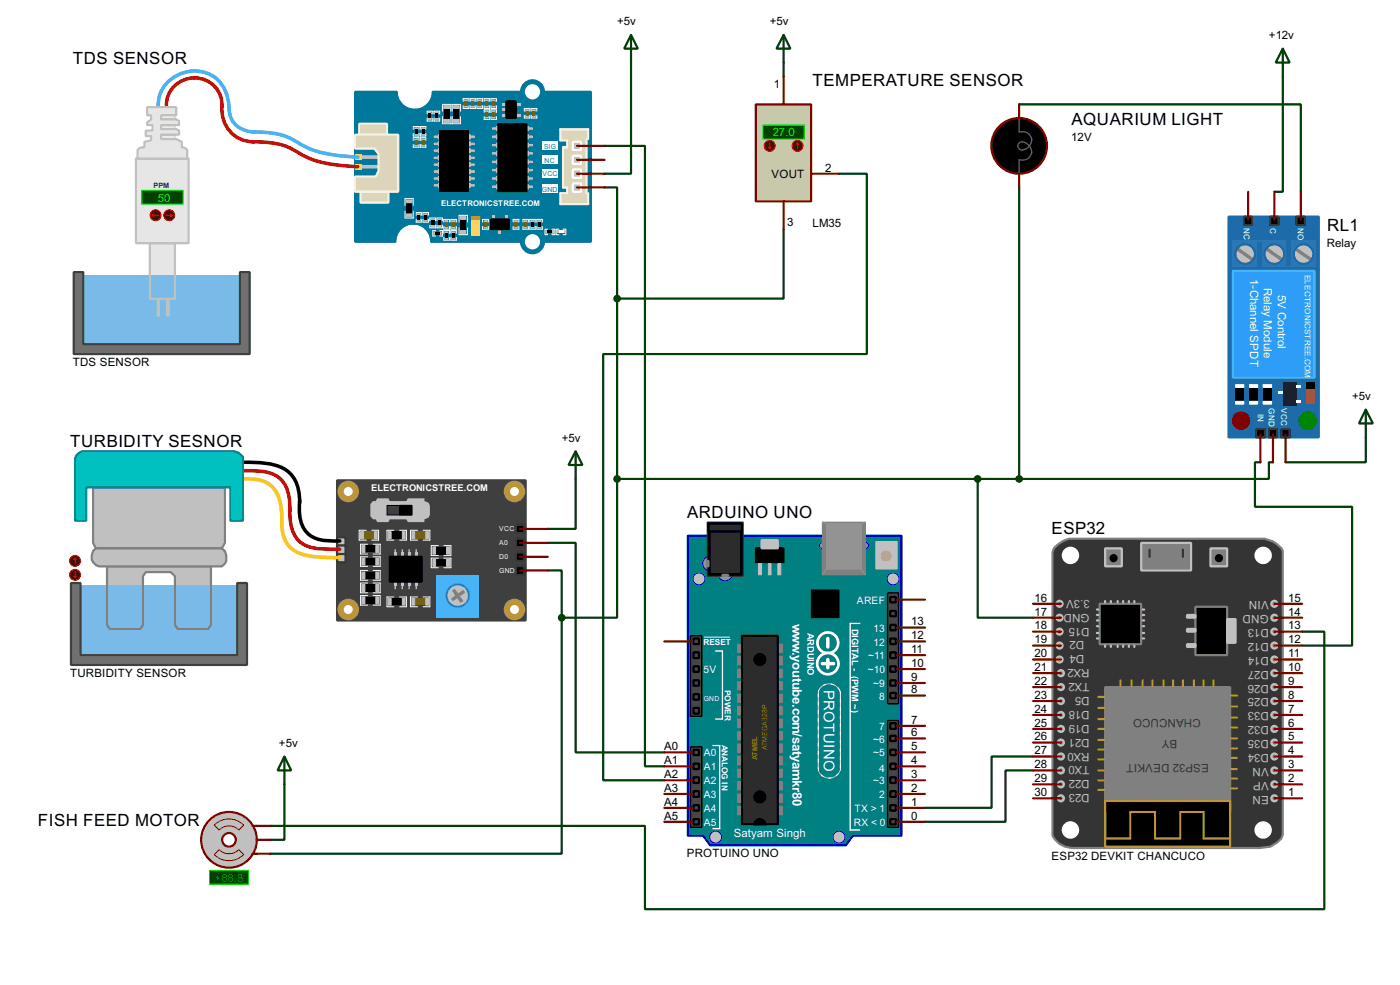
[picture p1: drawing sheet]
<svg xmlns="http://www.w3.org/2000/svg" width="256mm" height="180mm" viewBox="0 0 256 180" stroke-linecap="round" stroke-linejoin="round" font-family="sans-serif">
<defs><g id="words">
<g font-size="3.5">
<text x="13.4" y="11.8">TDS SENSOR</text>
<text x="148.9" y="15.7">TEMPERATURE SENSOR</text>
<text x="196.3" y="22.9">AQUARIUM LIGHT</text>
<text x="243.1" y="42.3">RL1</text>
<text x="12.9" y="81.8">TURBIDITY SESNOR</text>
<text x="125.9" y="94.9">ARDUINO UNO</text>
<text x="192.7" y="97.8">ESP32</text>
<text x="7" y="151.2">FISH FEED MOTOR</text>
</g>
<text font-size="3.1" fill="#fff" x="150.9" y="126.2" transform="rotate(90 150.9 126.2)">PROTUINO</text>
<g font-size="2.7" fill="#fff">
<text x="145.2" y="114.2" transform="rotate(90 145.2 114.2)">w</text>
<text x="145.2" y="119.3" transform="rotate(90 145.2 119.3)">.youtube.com/satyamkr80</text>
</g>
<g font-size="2.4">
<text x="113.1" y="4.6">+5v</text>
<text x="141" y="4.6">+5v</text>
<text x="232.5" y="7.2">+12v</text>
<text x="141.8" y="16.2">1</text>
<text x="196.3" y="25.8">12V</text>
<text x="141.3" y="32.6">VOUT</text>
<text x="151.2" y="31.4">2</text>
<text x="144.2" y="41.4">3</text>
<text x="148.8" y="41.6">LM35</text>
<text x="243.1" y="45.2">Relay</text>
<text x="13.3" y="67">TDS SENSOR</text>
<text x="247.7" y="73.2">+5v</text>
<text x="102.9" y="80.8">+5v</text>
<text x="189.5" y="112.7">17</text>
<text x="189.5" y="110.1">16</text>
<text x="236" y="112.7">14</text>
<text x="236" y="110.1">15</text>
<text x="166.9" y="119.5">11</text>
<text x="166.9" y="117">12</text>
<text x="166.9" y="114.5">13</text>
<text x="189.5" y="117.8">19</text>
<text x="189.5" y="115.2">18</text>
<text x="236" y="117.8">12</text>
<text x="236" y="115.2">13</text>
<text x="12.8" y="123.9">TURBIDITY SENSOR</text>
<text x="166.9" y="124.6">9</text>
<text x="166.9" y="122.1">10</text>
<text x="189.5" y="125.4">22</text>
<text x="189.5" y="122.8">21</text>
<text x="189.5" y="120.3">20</text>
<text x="236" y="125.4">9</text>
<text x="236" y="122.8">10</text>
<text x="236" y="120.3">11</text>
<text x="166.9" y="126.9">8</text>
<text x="189.5" y="130.5">24</text>
<text x="189.5" y="127.9">23</text>
<text x="236" y="130.5">7</text>
<text x="236" y="127.9">8</text>
<text x="51.1" y="136.7">+5v</text>
<text x="121.7" y="137.3">A0</text>
<text x="166.9" y="137.3">5</text>
<text x="166.9" y="134.8">6</text>
<text x="166.9" y="132.5">7</text>
<text x="189.5" y="135.5">26</text>
<text x="189.5" y="133">25</text>
<text x="236" y="135.5">5</text>
<text x="236" y="133">6</text>
<text x="121.7" y="142.4">A2</text>
<text x="121.7" y="139.9">A1</text>
<text x="166.9" y="142.4">3</text>
<text x="166.9" y="139.9">4</text>
<text x="189.5" y="143.2">29</text>
<text x="189.5" y="140.6">28</text>
<text x="189.5" y="138.1">27</text>
<text x="236" y="143.2">2</text>
<text x="236" y="140.6">3</text>
<text x="236" y="138.1">4</text>
<text x="121.7" y="147.5">A4</text>
<text x="121.7" y="144.9">A3</text>
<text x="166.9" y="147.5">1</text>
<text x="166.9" y="144.9">2</text>
<text x="189.5" y="145.7">30</text>
<text x="236" y="145.7">1</text>
<text x="121.7" y="150">A5</text>
<text x="166.9" y="150">0</text>
<text x="125.8" y="156.9">PROTUINO UNO</text>
<text x="192.6" y="157.5">ESP32 DEVKIT CHANCUCO</text>
</g>
<g font-size="2.4" fill="#0f0">
<text x="141.6" y="25">27.0</text>
<text x="28.9" y="36.9">50</text>
</g>
<g font-size="2.4" fill="#fff">
<text x="229.1" y="51.1" transform="rotate(90 229.1 51.1)">1-Channel SPDT</text>
<text x="231.6" y="52.6" transform="rotate(90 231.6 52.6)">Relay Module</text>
<text x="234.1" y="53.9" transform="rotate(90 234.1 53.9)">5V Control</text>
<text x="134.4" y="153.2">Satyam Singh</text>
</g>
<g font-size="2.4" fill="#c0c0c0">
<text x="199.6" y="112.4" transform="rotate(-180 199.6 112.4)">GND</text>
<text x="199.7" y="109.8" transform="rotate(-180 199.7 109.8)">3.3V</text>
<text x="232.4" y="112.6" transform="rotate(-180 232.4 112.6)">GND</text>
<text x="232.4" y="110.1" transform="rotate(-180 232.4 110.1)">VIN</text>
<text x="198.6" y="120" transform="rotate(-180 198.6 120)">D4</text>
<text x="198.6" y="117.4" transform="rotate(-180 198.6 117.4)">D2</text>
<text x="199.6" y="114.9" transform="rotate(-180 199.6 114.9)">D15</text>
<text x="232.4" y="117.7" transform="rotate(-180 232.4 117.7)">D12</text>
<text x="232.4" y="115.1" transform="rotate(-180 232.4 115.1)">D13</text>
<text x="199.6" y="125.1" transform="rotate(-180 199.6 125.1)">TX2</text>
<text x="199.6" y="122.5" transform="rotate(-180 199.6 122.5)">RX2</text>
<text x="232.4" y="125.3" transform="rotate(-180 232.4 125.3)">D26</text>
<text x="232.4" y="122.8" transform="rotate(-180 232.4 122.8)">D27</text>
<text x="232.4" y="120.2" transform="rotate(-180 232.4 120.2)">D14</text>
<text x="199.6" y="130.1" transform="rotate(-180 199.6 130.1)">D18</text>
<text x="199.6" y="127.6" transform="rotate(-180 199.6 127.6)">D5</text>
<text x="232.4" y="130.4" transform="rotate(-180 232.4 130.4)">D33</text>
<text x="232.4" y="127.8" transform="rotate(-180 232.4 127.8)">D25</text>
<text x="199.6" y="137.8" transform="rotate(-180 199.6 137.8)">RX0</text>
<text x="199.6" y="135.2" transform="rotate(-180 199.6 135.2)">D21</text>
<text x="199.6" y="132.7" transform="rotate(-180 199.6 132.7)">D19</text>
<text x="232.4" y="135.5" transform="rotate(-180 232.4 135.5)">D35</text>
<text x="232.4" y="132.9" transform="rotate(-180 232.4 132.9)">D32</text>
<text x="199.6" y="142.8" transform="rotate(-180 199.6 142.8)">D22</text>
<text x="199.6" y="140.3" transform="rotate(-180 199.6 140.3)">TX0</text>
<text x="232.4" y="143.1" transform="rotate(-180 232.4 143.1)">VP</text>
<text x="232.4" y="140.5" transform="rotate(-180 232.4 140.5)">VN</text>
<text x="232.4" y="138" transform="rotate(-180 232.4 138)">D34</text>
<text x="199.6" y="145.4" transform="rotate(-180 199.6 145.4)">D23</text>
<text x="232.4" y="145.6" transform="rotate(-180 232.4 145.6)">EN</text>
</g>
<g font-size="2.4" fill="#343434">
<text x="220" y="131.7" transform="rotate(-180 220 131.7)">CHANCUCO</text>
<text x="215.7" y="135.5" transform="rotate(-180 215.7 135.5)">BY</text>
<text x="221.5" y="139.8" transform="rotate(-180 221.5 139.8)">ESP32 DEVKIT</text>
</g>
<text font-size="2.4" fill="#008000" x="39.3" y="161.4">+88.8</text>
<g font-size="2.1" fill="#fff">
<text x="157" y="110.5">AREF</text>
<text x="160" y="115.6">13</text>
<text x="160" y="118.2">12</text>
<text x="128.9" y="123.2">5V</text>
<text x="159" y="123.2">~10</text>
<text x="159.1" y="120.7">~11</text>
<text x="160" y="125.8">~9</text>
<text x="161.1" y="128.1">8</text>
<text x="160" y="135.9">~6</text>
<text x="161.1" y="133.6">7</text>
<text x="128.9" y="138.5">A0</text>
<text x="128.9" y="141">A1</text>
<text x="128.9" y="143.6">A2</text>
<text x="160" y="138.5">~5</text>
<text x="160" y="143.6">~3</text>
<text x="161.1" y="141.3">4</text>
<text x="128.9" y="146.1">A3</text>
<text x="128.9" y="148.6">A4</text>
<text x="156.5" y="148.6">TX &gt; 1</text>
<text x="161.1" y="146.1">2</text>
<text x="128.9" y="151.2">A5</text>
<text x="156.4" y="151.2">RX &lt; 0</text>
</g>
<g font-size="1.9" fill="#fff">
<text x="68" y="89.8">ELECTRONICSTREE.COM</text>
<text x="147.9" y="115.8" transform="rotate(90 147.9 115.8)">ARDUINO</text>
<text x="156.1" y="115" transform="rotate(90 156.1 115)">DIGITAL - (PWM ~)</text>
</g>
<g font-size="1.7" fill="#fff">
<text x="227.9" y="41.7" transform="rotate(90 227.9 41.7)">NC</text>
<text x="232.7" y="41.7" transform="rotate(90 232.7 41.7)">C</text>
<text x="237.8" y="41.7" transform="rotate(90 237.8 41.7)">NO</text>
<text x="239.1" y="50.3" transform="rotate(90 239.1 50.3)">ELECTRONICSTREE.COM</text>
<text x="230.4" y="75.7" transform="rotate(90 230.4 75.7)">IN</text>
<text x="232.5" y="74.7" transform="rotate(90 232.5 74.7)">GND</text>
<text x="234.7" y="74.7" transform="rotate(90 234.7 74.7)">VCC</text>
<text x="128.9" y="118">RESET</text>
<text x="132.8" y="126.3" transform="rotate(90 132.8 126.3)">POWER</text>
<text x="132.3" y="136.3" transform="rotate(90 132.3 136.3)">ANALOG IN</text>
</g>
<text font-size="1.6" fill="#fff" x="80.8" y="37.7">ELECTRONICSTREE.COM</text>
<text font-size="1.5" fill="#023d59" x="28.1" y="34.4">PPM</text>
<text font-size="1.5" fill="#808000" x="138.8" y="139.1" transform="rotate(-90 138.8 139.1)">ATMEL</text>
<g font-size="1.4" fill="#00789b">
<text x="99.7" y="27.2">SIG</text>
<text x="99.8" y="29.8">NC</text>
<text x="99.3" y="35.1">GND</text>
<text x="99.4" y="32.3">VCC</text>
</g>
<g font-size="1.4" fill="#fff">
<text x="91.5" y="97.3">VCC</text>
<text x="91.5" y="99.8">A0</text>
<text x="91.5" y="102.4">D0</text>
<text x="91.5" y="104.9">GND</text>
<text x="128.9" y="128.4">GND</text>
</g>
<text font-size="1.4" fill="#808000" x="140.6" y="137.3" transform="rotate(-90 140.6 137.3)">ATMEGA328P</text>
</g></defs>
<g fill="none" stroke="#004000" stroke-width=".4">
<path d="M115.6 11.5v20.3h-4.8M143.6 11.5v2.5M186.7 19.1h51.6v16M235 14v21.1h-1.5M110.8 26.7h7.4v113.6h3.5M110.8 34.3h2.3v20.4M153.7 31.8h5.1v33h-48.3v78h11.2M186.7 34.3v53.4M113.1 54.7v33M143.6 42v12.7h-30.5M100.4 99.4h5.1v38.3h16.2M105.5 87.7v9.1h-5.1"/>
<path d="M113.1 87.7v25.4h-10.2M113.1 87.7h73.6M179.1 87.7v25.4h10.2M230.9 84.6h-1v8.2h17.8v25.4h-9.1M233.2 84.6h-.7v3.1h-45.8M250.2 80.1v4.5h-14.7M100.4 104.4h2.5v8.7M102.9 113.1v43.2h-53.3M238.6 115.6h4v50.8h-124.4v-15.2h-68.6M189.3 138.5h-7.6v9.4h-12.2M52.1 143.6v10.1h-2.5M189.3 141h-5.1v9.4h-14.7"/>
</g>
<path d="M193.1 100.4l.2-.3a5.4 5.4 0 0 1 2.6-1.5h35.8a4.6 4.6 0 0 1 3.3 2.3v51.8l-.2 .8-.8 .7-1.3 .8-2 .2h-33.3a4.5 4.5 0 0 1-4.6-2.2v-51.9z" fill-rule="evenodd" fill="#343434" stroke="#808080" stroke-width=".4"/>
<path d="M202.5 125.8h22.9v22.8h-22.9z" fill="#808080" stroke="#808080" stroke-width=".4"/>
<path d="M202.5 146.6h22.9v8.4h-22.9z" fill="#000" stroke="#b09b04" stroke-width=".4"/>
<g fill="none" stroke="#b09b04" stroke-width=".4">
<path d="M201.2 139h1M201.2 137.2h1M201.2 135.4h1M201.2 133.4h1M201.2 131.6h1M201.2 129.6h1M201.2 127.6h1M205.3 124.5v1M207.3 124.5v1M209.4 124.5v1M211.1 124.5v1M213.2 124.5v1"/>
<path d="M214.9 124.5v1M216.7 124.5v1M218.7 124.5v1M220.5 124.5v1M222.3 124.5v1M225.6 138.7h1M225.6 137h1M225.6 135.2h1M225.6 133.2h1M225.6 131.4h1M225.6 129.3h1M225.6 127.3h1"/>
<path d="M201.2 144.6h1M201.2 142.8h1M201.2 141h1M202.5 148.6v4.9h4.6v-4.9h4.5v4.9h4.6v-4.6M216.2 148.6h4.3v4.9h4.9M225.6 144.3h1M225.6 142.5h1M225.6 140.8h1"/>
</g>
<g fill="#feffff" stroke="#343434" stroke-width=".4">
<circle cx="196.1" cy="151.9" r="1.8"/>
<circle cx="231.4" cy="151.9" r="1.8"/>
<circle cx="196.1" cy="101.7" r="1.8"/>
<circle cx="231.4" cy="101.7" r="1.8"/>
</g>
<g fill="#808080" stroke="#c0c0c0" stroke-width=".4">
<circle cx="194.3" cy="146.1" r=".55"/>
<circle cx="194.3" cy="143.6" r=".55"/>
<circle cx="194.3" cy="141" r=".55"/>
<circle cx="194.3" cy="138.5" r=".55"/>
<circle cx="194.3" cy="135.9" r=".55"/>
<circle cx="194.3" cy="133.4" r=".55"/>
<circle cx="194.3" cy="130.9" r=".55"/>
<circle cx="194.3" cy="128.3" r=".55"/>
<circle cx="194.3" cy="125.8" r=".55"/>
<circle cx="194.3" cy="123.2" r=".55"/>
<circle cx="194.1" cy="120.7" r=".55"/>
<circle cx="194.1" cy="118.2" r=".55"/>
<circle cx="194.1" cy="115.6" r=".55"/>
<circle cx="194.1" cy="113.1" r=".55"/>
<circle cx="194.1" cy="110.5" r=".55"/>
<circle cx="233.4" cy="120.7" r=".55"/>
<circle cx="233.4" cy="118.2" r=".55"/>
<circle cx="233.4" cy="115.6" r=".55"/>
<circle cx="233.4" cy="113.1" r=".55"/>
<circle cx="233.4" cy="110.5" r=".55"/>
<circle cx="233.4" cy="133.4" r=".55"/>
<circle cx="233.4" cy="130.9" r=".55"/>
<circle cx="233.4" cy="128.3" r=".55"/>
<circle cx="233.4" cy="125.8" r=".55"/>
<circle cx="233.4" cy="123.2" r=".55"/>
<circle cx="233.4" cy="146.1" r=".55"/>
<circle cx="233.4" cy="143.6" r=".55"/>
<circle cx="233.4" cy="141" r=".55"/>
<circle cx="233.4" cy="138.5" r=".55"/>
<circle cx="233.4" cy="135.9" r=".55"/>
</g>
<path d="M209.1 99.4h9.1v5h-9.1z" fill="#808080" stroke="#c0c0c0" stroke-width=".4"/>
<path d="M210.6 100.6v1.3M216.7 100.6v1.3" fill="none" stroke="#343434" stroke-width=".4"/>
<path d="M221.8 100.4h3v3.3h-3z" fill="#808080" stroke="#c0c0c0" stroke-width=".4"/>
<circle cx="223.3" cy="102.2" r=".55" fill="#000" stroke="#000" stroke-width=".4"/>
<path d="M202.5 100.4h3v3.3h-3z" fill="#808080" stroke="#c0c0c0" stroke-width=".4"/>
<circle cx="204" cy="102.2" r=".55" fill="#000" stroke="#000" stroke-width=".4"/>
<path d="M201.5 110.5h7.6v7.4h-7.6zM219 111.1h5.8v8.8h-5.8z" fill="#000" stroke="#808080" stroke-width=".4"/>
<g fill="#c0c0c0" stroke="#c0c0c0" stroke-width=".4">
<path d="M224.8 113.3h1.6v4.4h-1.6z"/>
<path d="M217.5 112.6h1.5v.5h-1.5z"/>
<path d="M217.5 115.1h1.5v.5h-1.5z"/>
<path d="M217.5 117.9h1.5v.5h-1.5z"/>
</g>
<g fill="none" stroke="#c0c0c0" stroke-width=".4">
<path d="M201 111.6h.2M201 112.6h.2M201 113.6h.2M201 114.6h.2M201 115.9h.2M201 116.9h.2M202.5 110v.3M202.5 118.2v.2M203.5 110v.3M203.5 118.2v.2M204.8 110v.3M204.8 118.2v.2"/>
<path d="M205.8 110v.3M205.8 118.2v.2M206.8 110v.3M206.8 118.2v.2M207.8 110v.3M207.8 118.2v.2M209.4 111.6h.2M209.4 112.6h.2M209.4 113.6h.2M209.4 114.6h.2M209.4 115.9h.2M209.4 116.9h.2"/>
</g>
<g fill="none" stroke="#800000" stroke-width=".4">
<path d="M189.3 118.2h5.1M189.3 115.6h5.1M189.3 113.1h5.1M189.3 110.5h5.1M233.5 118.2h5.1M233.5 115.6h5.1M233.5 113.1h5.1M233.5 110.5h5.1M189.3 138.5h5.1M189.3 135.9h5.1M189.3 133.4h5.1M189.3 130.9h5.1"/>
<path d="M189.3 128.3h5.1M189.3 125.8h5.1M189.3 123.2h5.1M189.3 120.7h5.1M233.5 138.5h5.1M233.5 135.9h5.1M233.5 133.4h5.1M233.5 130.9h5.1M233.5 128.3h5.1M233.5 125.8h5.1M233.5 123.2h5.1M233.5 120.7h5.1"/>
<path d="M189.3 146.1h5.1M189.3 143.6h5.1M189.3 141h5.1M233.5 146.1h5.1M233.5 143.6h5.1M233.5 141h5.1"/>
</g>
<path d="M29 19.6a6.6 6.6 0 0 1 8.9-6.2 6.5 6.5 0 0 1 4.1 6.2" fill="none" stroke="#46a3ff" stroke-width=".65"/>
<path d="M30.5 19.6a5.1 5.1 0 0 1 5.1-5.4 5.1 5.1 0 0 1 5.1 5.4" fill="none" stroke="#f00" stroke-width=".65"/>
<path d="M65.1 16.8h7.6a3.4 3.4 0 0 0 2.5 3.3 3.4 3.4 0 0 0 3.8-1.8l.3-.7v-.8h16.5a1.78 1.78 0 0 0 1.8 1.8 1.78 1.78 0 0 0 1.8-1.8h8.9v27.5h-8.9a1.63 1.63 0 0 0-1.6-1.8h-1l-1 1v.8h-16.8a3.3 3.3 0 0 0-3.3-3.5 3.3 3.3 0 0 0-3.3 3.5h-7.3z" fill-rule="evenodd" fill="#00789b" stroke="#00789b" stroke-width=".4"/>
<path d="M99.4 26h2.8v1.5h-2.8z" fill="#fff"/>
<path d="M27.5 44.5h4.6v10.2h-4.6z" fill="#e6e6e6" stroke="#bcbcbc" stroke-width=".4"/>
<path d="M103.2 34.3h.7" fill="none" stroke="#f7f4e1" stroke-width=".4"/>
<path d="M102.7 23.7h5.1v1.8h-.3v9.9h.3v2h-5.1v-2h1.2v-1.1h-.7v-7.6h.7v-1h-1.2z" fill-rule="evenodd" fill="#ddd5b9"/>
<g fill="#c0c0c0" stroke="#c0c0c0" stroke-width=".18">
<path d="M85.9 24.7h.3v.8h-.3z"/>
<path d="M86.2 24.9h.7v.3h-.7z"/>
<path d="M85.9 26h.3v.7h-.3z"/>
<path d="M86.2 26.2h.7v.3h-.7z"/>
<path d="M85.9 27.2h.3v.8h-.3z"/>
<path d="M86.2 27.5h.7v.2h-.7z"/>
<path d="M85.9 28.5h.3v.8h-.3z"/>
<path d="M86.2 28.8h.7v.2h-.7z"/>
<path d="M85.9 29.8h.3v.7h-.3z"/>
<path d="M86.2 30h.7v.3h-.7z"/>
<path d="M85.9 31h.3v.8h-.3z"/>
<path d="M86.2 31.3h.7v.3h-.7z"/>
<path d="M85.9 32.3h.3v.8h-.3z"/>
<path d="M86.2 32.6h.7v.2h-.7z"/>
<path d="M85.9 33.6h.3v.7h-.3z"/>
<path d="M86.2 33.8h.7v.3h-.7z"/>
<path d="M80.3 24.7h.3v.8h-.3z"/>
<path d="M79.6 24.9h.7v.3h-.7z"/>
<path d="M80.3 26h.3v.7h-.3z"/>
<path d="M79.6 26.2h.7v.3h-.7z"/>
<path d="M80.3 27.2h.3v.8h-.3z"/>
<path d="M79.6 27.5h.7v.2h-.7z"/>
<path d="M80.3 28.5h.3v.8h-.3z"/>
<path d="M79.6 28.8h.7v.2h-.7z"/>
<path d="M80.3 29.8h.3v.7h-.3z"/>
<path d="M79.6 30h.7v.3h-.7z"/>
<path d="M80.3 31h.3v.8h-.3z"/>
<path d="M79.6 31.3h.7v.3h-.7z"/>
<path d="M80.3 32.3h.3v.8h-.3z"/>
<path d="M79.6 32.6h.7v.2h-.7z"/>
<path d="M80.3 33.6h.3v.7h-.3z"/>
<path d="M79.6 33.8h.7v.3h-.7z"/>
<path d="M90.2 18.3h.5v.3h-.5z"/>
<path d="M90.2 19.4h.5v.2h-.5z"/>
</g>
<g fill="none" stroke="#00789b" stroke-width=".9">
<circle cx="97.5" cy="16.8" r="1.85"/>
<circle cx="97.5" cy="44.3" r="1.85"/>
</g>
<path d="M72.7 16.8a3.3 3.3 0 0 0 3.3 3.3 3.3 3.3 0 0 0 3.3-3.3M72.4 44.3a3.3 3.3 0 0 1 3.3-3.4 3.3 3.3 0 0 1 3.3 3.4" fill="none" stroke="#00789b" stroke-width=".4"/>
<path d="M80.6 23.9h5.3v11.2h-5.3z" fill="#000"/>
<path d="M90 18.1v.5" fill="none" stroke="#fff" stroke-width=".18"/>
<path d="M90.2 18.6h.5v.8h-.5z" fill="#804000"/>
<path d="M88.7 18.1v.5M90 18.1h1v.5M90 19.4v.5h1v-.5" fill="none" stroke="#fff" stroke-width=".18"/>
<g fill="#c0c0c0" stroke="#c0c0c0" stroke-width=".18">
<path d="M89 18.3h.5v.3h-.5z"/>
<path d="M89 19.4h.5v.2h-.5z"/>
</g>
<path d="M89 18.6h.5v.8h-.5z" fill="#804000"/>
<path d="M87.4 18.1v.5M88.7 18.1h1v.5M88.7 19.4v.5h1v-.5" fill="none" stroke="#fff" stroke-width=".18"/>
<g fill="#c0c0c0" stroke="#c0c0c0" stroke-width=".18">
<path d="M87.7 18.3h.5v.3h-.5z"/>
<path d="M87.7 19.4h.5v.2h-.5z"/>
</g>
<path d="M87.7 18.6h.5v.8h-.5z" fill="#804000"/>
<path d="M86.2 18.1v.5M87.4 18.1h1v.5M87.4 19.4v.5h1v-.5" fill="none" stroke="#fff" stroke-width=".18"/>
<g fill="#c0c0c0" stroke="#c0c0c0" stroke-width=".18">
<path d="M86.4 18.3h.5v.3h-.5z"/>
<path d="M86.4 19.4h.5v.2h-.5z"/>
</g>
<path d="M86.4 18.6h.5v.8h-.5z" fill="#804000"/>
<path d="M84.9 18.1v.5M86.2 18.1h1v.5M86.2 19.4v.5h1v-.5" fill="none" stroke="#fff" stroke-width=".18"/>
<g fill="#c0c0c0" stroke="#c0c0c0" stroke-width=".18">
<path d="M85.1 18.3h.6v.3h-.6z"/>
<path d="M85.1 19.4h.6v.2h-.6z"/>
</g>
<path d="M85.1 18.6h.6v.8h-.6z" fill="#804000"/>
<path d="M84.9 18.1h1v.5M84.9 19.4v.5h1v-.5M90 20.1v.5" fill="none" stroke="#fff" stroke-width=".18"/>
<g fill="#c0c0c0" stroke="#c0c0c0" stroke-width=".18">
<path d="M90.2 20.4h.5v.2h-.5z"/>
<path d="M90.2 21.4h.5v.2h-.5z"/>
</g>
<path d="M90.2 20.6h.5v.8h-.5z" fill="#804000"/>
<path d="M88.7 20.1v.5M90 20.1h1v.5M90 21.4v.5h1v-.5" fill="none" stroke="#fff" stroke-width=".18"/>
<g fill="#c0c0c0" stroke="#c0c0c0" stroke-width=".18">
<path d="M89 20.4h.5v.2h-.5z"/>
<path d="M89 21.4h.5v.2h-.5z"/>
</g>
<path d="M89 20.6h.5v.8h-.5z" fill="#804000"/>
<path d="M78.3 21.6v.6h1v-.6M78.3 20.9v-.5h1v.5M79.6 20.9v-.5h1v.5M79.6 21.6v.6h1v-.6M88.7 20.1h1v.5M88.7 21.4v.5h1v-.5" fill="none" stroke="#fff" stroke-width=".18"/>
<g fill="#c0c0c0" stroke="#c0c0c0" stroke-width=".18">
<path d="M79.8 21.6h.5v.3h-.5z"/>
<path d="M79.8 20.6h.5v.3h-.5z"/>
<path d="M78.5 21.6h.5v.3h-.5z"/>
<path d="M78.5 20.6h.5v.3h-.5z"/>
</g>
<path d="M78.5 20.9h.5v.7h-.5zM79.8 20.9h.5v.7h-.5z" fill="#000"/>
<g fill="#c0c0c0">
<path d="M92 19.9h.8v.5h-.8z"/>
<path d="M94.5 20.9h.8v.5h-.8z"/>
<path d="M94.5 18.9h.8v.5h-.8z"/>
<path d="M92 20.9h.8v.5h-.8z"/>
<path d="M92 18.9h.8v.5h-.8z"/>
</g>
<path d="M92.8 18.6h1.7v3h-1.7z" fill="#000" stroke="#000" stroke-width=".4"/>
<g fill="#c0c0c0" stroke="#c0c0c0" stroke-width=".18">
<path d="M97.6 20.1h.5v.3h-.5z"/>
<path d="M97.6 21.1h.5v.3h-.5z"/>
</g>
<path d="M97.3 19.9v.5" fill="none" stroke="#fff" stroke-width=".18"/>
<path d="M97.6 20.4h.5v.7h-.5z" fill="#804000"/>
<path d="M96.1 19.9v.5M97.3 19.9h1.1v.5M97.3 21.1v.5h1.1v-.5" fill="none" stroke="#fff" stroke-width=".18"/>
<g fill="#c0c0c0" stroke="#c0c0c0" stroke-width=".18">
<path d="M96.3 20.1h.5v.3h-.5z"/>
<path d="M96.3 21.1h.5v.3h-.5z"/>
</g>
<path d="M96.3 20.4h.5v.7h-.5z" fill="#804000"/>
<path d="M96.1 19.9h1v.5M75.7 24.4v.5h1.1v-.5M75.7 23.7v-.5h1.1v.5M77 23.7v-.5h1v.5M77 24.4v.5h1v-.5M77 25.2v.5M82.9 21.4v1.3h1.5v-1.3M82.9 20.4v-1.3h1.5v1.3M96.1 21.1v.5h1v-.5" fill="none" stroke="#fff" stroke-width=".18"/>
<path d="M83.1 19.9h1v2h-1zM76 23.7h.5v.7h-.5zM77.3 23.7h.5v.7h-.5z" fill="#000"/>
<g fill="#c0c0c0" stroke="#c0c0c0" stroke-width=".18">
<path d="M83.1 21.9h1v.5h-1z"/>
<path d="M83.1 19.4h1v.5h-1z"/>
<path d="M77.3 24.4h.5v.3h-.5z"/>
<path d="M77.3 23.4h.5v.3h-.5z"/>
<path d="M76 24.4h.5v.3h-.5z"/>
<path d="M76 23.4h.5v.3h-.5z"/>
<path d="M77.3 25.5h.5v.2h-.5z"/>
<path d="M77.3 26.5h.5v.2h-.5z"/>
</g>
<path d="M77.3 25.7h.5v.8h-.5z" fill="#804000"/>
<path d="M75.7 25.2v.5M77 25.2h1v.5M77 26.5v.5h1v-.5" fill="none" stroke="#fff" stroke-width=".18"/>
<g fill="#c0c0c0" stroke="#c0c0c0" stroke-width=".18">
<path d="M76 25.5h.5v.2h-.5z"/>
<path d="M76 26.5h.5v.2h-.5z"/>
</g>
<path d="M76 25.7h.5v.8h-.5z" fill="#804000"/>
<path d="M75.7 25.2h1.1v.5M75.7 26.5v.5h1.1v-.5M81.1 21.4v1.3h1.5v-1.3M81.1 20.4v-1.3h1.5v1.3M100.4 42h-.5v1h.5M101.1 42h.6v1h-.6" fill="none" stroke="#fff" stroke-width=".18"/>
<path d="M81.3 19.9h1.1v2h-1.1zM100.4 42.2h.7v.5h-.7z" fill="#000"/>
<g fill="#c0c0c0" stroke="#c0c0c0" stroke-width=".18">
<path d="M81.3 21.9h1.1v.5h-1.1z"/>
<path d="M81.3 19.4h1.1v.5h-1.1z"/>
<path d="M100.1 42.2h.3v.5h-.3z"/>
<path d="M101.1 42.2h.3v.5h-.3z"/>
</g>
<g fill="#c0c0c0">
<path d="M102.2 42.2h.2v.5h-.2z"/>
<path d="M103.2 42.2h.2v.5h-.2z"/>
</g>
<path d="M101.9 43h.5" fill="none" stroke="#fff" stroke-width=".18"/>
<path d="M102.4 42.2h.8v.5h-.8z" fill="#fff"/>
<path d="M95.8 40.2v.5M97.1 41.5v.5h1v-.5M97.1 40.7v-.5h1v.5M98.4 41.5v.5h1v-.5M98.4 40.7v-.5h1v.5M102.4 42h-.5v1M103.2 42h.5v1h-.5" fill="none" stroke="#fff" stroke-width=".18"/>
<g fill="#c0c0c0" stroke="#c0c0c0" stroke-width=".18">
<path d="M98.6 41.5h.5v.2h-.5z"/>
<path d="M98.6 40.4h.5v.3h-.5z"/>
<path d="M97.3 41.5h.5v.2h-.5z"/>
<path d="M97.3 40.4h.5v.3h-.5z"/>
<path d="M96.1 40.4h.5v.3h-.5z"/>
<path d="M96.1 41.5h.5v.2h-.5z"/>
</g>
<path d="M97.3 40.7h.5v.8h-.5zM98.6 40.7h.5v.8h-.5z" fill="#000"/>
<path d="M96.1 40.7h.5v.8h-.5z" fill="#804000"/>
<path d="M94 40.2v.5M95.8 40.2h1v.5M95.8 41.5v.5h1v-.5" fill="none" stroke="#fff" stroke-width=".18"/>
<g fill="#c0c0c0" stroke="#c0c0c0" stroke-width=".18">
<path d="M94.3 40.4h.5v.3h-.5z"/>
<path d="M94.3 41.5h.5v.2h-.5z"/>
</g>
<path d="M94.3 40.7h.5v.8h-.5z" fill="#804000"/>
<path d="M94 40.2h1.1v.5M94 41.5v.5h1.1v-.5" fill="none" stroke="#fff" stroke-width=".18"/>
<g fill="#c0c0c0">
<path d="M91.2 42h.5v.7h-.5z"/>
<path d="M92.5 39.4h.5v.8h-.5z"/>
<path d="M90.2 39.4h.5v.8h-.5z"/>
</g>
<path d="M90 40.2h3.3v1.8h-3.3z" fill="#000" stroke="#000" stroke-width=".4"/>
<g fill="#c0c0c0" stroke="#c0c0c0" stroke-width=".18">
<path d="M88.7 40.4h.5v.3h-.5z"/>
<path d="M88.7 41.5h.5v.2h-.5z"/>
</g>
<path d="M88.4 40.2v.5" fill="none" stroke="#fff" stroke-width=".18"/>
<path d="M88.7 40.7h.5v.8h-.5z" fill="#804000"/>
<path d="M88.4 40.2h1.1v.5M88.4 41.5v.5h1.1v-.5" fill="none" stroke="#fff" stroke-width=".18"/>
<path d="M86.4 39.7h1.5v3.5h-1.5z" fill="#f0b37b"/>
<path d="M86.4 39.7h1.5v.5h-1.5z" fill="#e98c38" stroke="#e98c38" stroke-width=".18"/>
<path d="M81.3 42.7v-.5h1.1v.5M81.3 43.5v.5h1.1v-.5M82.4 41.5v.5M82.6 42.7v-.5h1v.5M82.6 43.5v.5h1v-.5M84.1 41.7v1.3h1.6v-1.3M84.1 40.7v-1.3h1.6v1.3" fill="none" stroke="#fff" stroke-width=".18"/>
<path d="M81.6 42.7h.5v.8h-.5zM82.9 42.7h.5v.8h-.5zM84.4 40.2h1v2h-1z" fill="#000"/>
<g fill="#c0c0c0" stroke="#c0c0c0" stroke-width=".18">
<path d="M84.4 42.2h1v.5h-1z"/>
<path d="M84.4 39.7h1v.5h-1z"/>
<path d="M81.6 42.5h.5v.2h-.5z"/>
<path d="M81.6 43.5h.5v.2h-.5z"/>
<path d="M82.9 42.5h.5v.2h-.5z"/>
<path d="M82.9 43.5h.5v.2h-.5z"/>
<path d="M81.6 41.5h.5v.2h-.5z"/>
<path d="M81.6 40.4h.5v.3h-.5z"/>
</g>
<path d="M81.6 40.7h.5v.8h-.5z" fill="#804000"/>
<path d="M81.3 40.7v-.5h1.1v.5M81.3 41.5v.5h1.1M83.6 41.5v.5" fill="none" stroke="#fff" stroke-width=".18"/>
<g fill="#c0c0c0" stroke="#c0c0c0" stroke-width=".18">
<path d="M82.9 41.5h.5v.2h-.5z"/>
<path d="M82.9 40.4h.5v.3h-.5z"/>
</g>
<path d="M82.9 40.7h.5v.8h-.5z" fill="#804000"/>
<g fill="none" stroke="#fff" stroke-width=".18">
<path d="M74.2 38.7v1.2h1.5v-1.2M74.2 37.6v-1.2h1.5v1.2M76.3 39.4v-.5h1v.5M77.5 39.4v-.5h1v.5M76.3 40.2v.5h1v-.5M77.5 40.2v.5h1v-.5M78.8 41.2v.5h1v-.5M78.8 40.4v-.5h1v.5M79.8 42.2h-.5v1h.5M80.1 40.4v-.5h1v.5M80.1 41.2v.5h1v-.5M80.6 42.2h.5v1h-.5"/>
<path d="M82.6 40.7v-.5h1v.5M82.6 41.5v.5h1"/>
</g>
<g fill="#c0c0c0" stroke="#c0c0c0" stroke-width=".18">
<path d="M79.6 42.5h.2v.5h-.2z"/>
<path d="M80.6 42.5h.2v.5h-.2z"/>
<path d="M80.3 41.2h.5v.3h-.5z"/>
<path d="M80.3 40.2h.5v.2h-.5z"/>
<path d="M79 41.2h.6v.3h-.6z"/>
<path d="M79 40.2h.6v.2h-.6z"/>
<path d="M77.8 40.2h.5v.2h-.5z"/>
<path d="M77.8 39.2h.5v.2h-.5z"/>
<path d="M76.5 40.2h.5v.2h-.5z"/>
<path d="M76.5 39.2h.5v.2h-.5z"/>
<path d="M74.5 39.2h1v.5h-1z"/>
<path d="M74.5 36.6h1v.5h-1z"/>
<path d="M91 29.3h.2v.7h-.2z"/>
<path d="M90.2 29.5h.8v.3h-.8z"/>
<path d="M91 30.8h.2v.8h-.2z"/>
<path d="M90.2 31h.8v.3h-.8z"/>
<path d="M91 32.3h.2v.8h-.2z"/>
<path d="M90.2 32.6h.8v.2h-.8z"/>
<path d="M91 33.8h.2v.8h-.2z"/>
<path d="M90.2 34.1h.8v.2h-.8z"/>
<path d="M91 23.2h.2v.7h-.2z"/>
<path d="M90.2 23.4h.8v.3h-.8z"/>
<path d="M91 24.7h.2v.8h-.2z"/>
<path d="M90.2 24.9h.8v.3h-.8z"/>
<path d="M91 26.2h.2v.8h-.2z"/>
<path d="M90.2 26.5h.8v.2h-.8z"/>
<path d="M91 27.7h.2v.8h-.2z"/>
<path d="M90.2 28h.8v.2h-.8z"/>
</g>
<path d="M74.5 37.1h1v2.1h-1zM76.5 39.4h.5v.8h-.5zM77.8 39.4h.5v.8h-.5zM79 40.4h.6v.8h-.6zM79.8 42.5h.8v.5h-.8zM80.3 40.4h.5v.8h-.5z" fill="#000"/>
<path d="M103.9 34.3v1.1h-1.2v2h5.1v-2M107.5 25.5v9.9M107.8 25.5v-1.8h-5.1v2h1.2v1.3h-.7v7.3" fill="none" stroke="#f7f4e1" stroke-width=".4"/>
<g fill="#c0c0c0" stroke="#fff" stroke-width=".4">
<path d="M105 26h1.5v1.5h-1.5z"/>
<path d="M105 31h1.5v1.6h-1.5z"/>
<path d="M105 28.5h1.5v1.5h-1.5z"/>
<path d="M105 33.6h1.5v1.5h-1.5z"/>
</g>
<g fill="#ddd5b9" stroke="#f5f3de" stroke-width=".4">
<path d="M65.8 22.7h5.1v2h-5.1z"/>
<path d="M66.1 35.1h5.1v2h-5.1z"/>
</g>
<path d="M103.2 34.3h.7" fill="none" stroke="#f7f4e1" stroke-width=".4"/>
<path d="M66.1 28.8h3M66.1 30.5h3" fill="none" stroke="#c0c0c0" stroke-width=".65"/>
<g fill="#edd17e">
<path d="M65.1 28.2h1.2v1.1h-1.2z"/>
<path d="M65.1 30h1.2v1h-1.2z"/>
</g>
<path d="M65.1 24.7h7.9v10.4h-7.9v-2.8h3.8l.5-1v-3.1l-.8-1h-3.5z" fill-rule="evenodd" fill="#ddd5b9" stroke="#f7f7e1" stroke-width=".4"/>
<path d="M24.9 29h9.7v15.5h-9.7z" fill="#e6e6e6" stroke="#bcbcbc" stroke-width=".4"/>
<g fill="#ebebeb" stroke="#c0c0c0" stroke-width=".18">
<path d="M29.5 22.9h2.6v.8h-2.6z"/>
<path d="M29.5 24.7h2.6v.8h-2.6z"/>
<path d="M29.5 21.1h2.6v.8h-2.6z"/>
</g>
<path d="M27 19.6h5.3v1.5h-2.8v.8h2.8l.5 .3v.7h-3.3v.8h2.8l.5 .2v.8h-3.3v.8h2.8l1 .5v1h.3l.7 .5v1.5h-9.1v-1.5l.8-.5h.5v-1l1.2-.3v-.8h-1v-1h1.3v-1h-1v-.5l.7-.5v-.8h-.7z" fill-rule="evenodd" fill="#e6e6e6" stroke="#bcbcbc" stroke-width=".4"/>
<path d="M15.3 50.3h28.7v12.7h-28.7z" fill="#7abae9"/>
<path d="M13.5 49.8h1.8v13.2h28.7v-13.2h1.8v15h-32.3z" fill-rule="evenodd" fill="#707070" stroke="#3f3f3f" stroke-width=".4"/>
<path d="M29 54.9v2.8M30.8 54.9v2.8" fill="none" stroke="#c0c0c0" stroke-width=".65"/>
<path d="M27.5 50.1v4.6h4.6v-4.6" fill="none" stroke="#c0c0c0" stroke-width=".4"/>
<g fill="#c0c0c0" stroke="#c0c0c0" stroke-width=".18">
<path d="M96.6 29.3h.2v.7h-.2z"/>
<path d="M96.8 29.5h.8v.3h-.8z"/>
<path d="M96.6 30.8h.2v.8h-.2z"/>
<path d="M96.8 31h.8v.3h-.8z"/>
<path d="M96.6 32.3h.2v.8h-.2z"/>
<path d="M96.8 32.6h.8v.2h-.8z"/>
<path d="M96.6 33.8h.2v.8h-.2z"/>
<path d="M96.8 34.1h.8v.2h-.8z"/>
<path d="M96.6 23.2h.2v.7h-.2z"/>
<path d="M96.8 23.4h.8v.3h-.8z"/>
<path d="M96.6 24.7h.2v.8h-.2z"/>
<path d="M96.8 24.9h.8v.3h-.8z"/>
<path d="M96.6 26.2h.2v.8h-.2z"/>
<path d="M96.8 26.5h.8v.2h-.8z"/>
<path d="M96.6 27.7h.2v.8h-.2z"/>
<path d="M96.8 28h.8v.2h-.8z"/>
</g>
<path d="M91.2 22.7h5.4v12.4h-5.4z" fill="#000" stroke="#000" stroke-width=".18"/>
<g fill="#fff">
<path d="M99.4 28.5h2.8v1.5h-2.8z"/>
<path d="M99.4 31h2.8v1.6h-2.8z"/>
<path d="M99.4 33.8h2.8v1.6h-2.8z"/>
</g>
<path d="M40.7 19.4a5.8 5.8 0 0 0 5.8 6.6M46.3 26a14.3 14.3 0 0 1 7.5 1.4 17.2 17.2 0 0 0 9.5 3l2.3 .1" fill="none" stroke="#f00" stroke-width=".65"/>
<path d="M42 19.6a4.4 4.4 0 0 0 4.8 4.6M46.3 24.2a14.2 14.2 0 0 1 7.5 1.5 17.2 17.2 0 0 0 9.5 2.9l2.3 .2" fill="none" stroke="#46a3ff" stroke-width=".65"/>
<path d="M26 34.9h7.6v2.5h-7.6z" fill="#004000" stroke="#0f0" stroke-width=".2"/>
<path d="M105.7 26.7h5.1M105.7 31.8h5.1M105.7 29.3h5.1M105.7 34.3h5.1" fill="none" stroke="#800000" stroke-width=".4"/>
<circle cx="31" cy="39.4" r="1" fill="#400000" stroke="#f00" stroke-width=".2"/>
<path d="M30.5 39.4h1.1M31.3 39.2l.3 .2M31.6 39.4l-.3 .3" fill="none" stroke="#f00" stroke-width=".2"/>
<circle cx="28.5" cy="39.4" r="1" fill="#400000" stroke="#f00" stroke-width=".2"/>
<path d="M28 39.4l.2 .3M28 39.4h1M28.2 39.2l-.2 .2" fill="none" stroke="#f00" stroke-width=".2"/>
<path d="M115.6 6.4l1.3 2.5h-2.5zM115.6 6.4v5.1" fill="none" stroke="#004000" stroke-width=".4"/>
<path d="M61.8 87.9h34.5v25.7h-34.5z" fill="#3f3f3f" stroke="#3f3f3f" stroke-width=".4"/>
<path d="M72.4 100.6v.8M72.4 107v.8M73.7 100.6v.8M73.7 107v.8M75 100.6v.8M75 107v.8M76.3 100.6v.8M76.3 107v.8" fill="none" stroke="#c0c0c0" stroke-width=".25"/>
<path d="M76 101.1h.5v.8h-.5z" fill="#c0c0c0"/>
<path d="M79.8 105.2h7.9v7.9h-7.9z" fill="#47b4f7"/>
<circle cx="83.8" cy="109" r="2.05" fill="#c0c0c0"/>
<path d="M82.8 108.1l.5-.3 1.6 2.2-.5 .4z" fill-rule="evenodd" fill="#808080"/>
<circle cx="83.8" cy="109" r="2.05" fill="none" stroke="#2584d9" stroke-width=".4"/>
<g fill="#c0c0c0">
<path d="M74.7 101.1h.5v.8h-.5z"/>
<path d="M73.5 101.1h.5v.8h-.5z"/>
<path d="M72.2 101.1h.5v.8h-.5z"/>
<path d="M72.2 106.5h.5v.7h-.5z"/>
<path d="M73.5 106.5h.5v.7h-.5z"/>
<path d="M74.7 106.5h.5v.7h-.5z"/>
<path d="M76 106.5h.5v.7h-.5z"/>
</g>
<path d="M71.4 101.9h5.9v4.6h-5.9z" fill="#000" stroke="#000" stroke-width=".4"/>
<path d="M66.9 109.3h2v1.2h-2z" fill="#000"/>
<path d="M67.4 109h-1.3v1.8h1.3M68.4 109h1.3v1.8h-1.3" fill="none" stroke="#fff" stroke-width=".18"/>
<g fill="#c0c0c0" stroke="#c0c0c0" stroke-width=".18">
<path d="M66.3 109.3h.6v1.2h-.6z"/>
<path d="M68.9 109.3h.5v1.2h-.5z"/>
</g>
<path d="M82.6 109.6l2.3-1.6 .3 .5-2.2 1.6z" fill-rule="evenodd" fill="#808080"/>
<path d="M66.6 97.3h2v1.3h-2z" fill="#804000"/>
<g fill="none" stroke="#fff" stroke-width=".18">
<path d="M67.1 97.1h-1.3v1.8h1.3M67.4 99.6h-1.3v1.8h1.3M68.1 97.1h1.3v1.8h-1.3M68.4 99.6h1.3v1.8h-1.3M72.2 97.1h-1.3v1.8h1.3M73.2 97.1h1.3v1.8h-1.3M80.3 99.9h-1.3v1.8h1.3M81.3 99.9h1.3v1.8h-1.3M67.4 101.9h-1.3v1.8h1.3M67.4 104.4h-1.3v1.8h1.3M67.4 106.7h-1.3v1.8h1.3M68.4 106.7h1.3v1.8h-1.3"/>
<path d="M68.4 101.9h1.3v1.8h-1.3M68.4 104.4h1.3v1.8h-1.3M72.2 109.3h-1.3v1.8h1.3M73.2 109.3h1.3v1.8h-1.3M80.3 102.2h-1.3v1.7h1.3M81.3 102.2h1.3v1.7h-1.3"/>
</g>
<g fill="#c0c0c0" stroke="#c0c0c0" stroke-width=".18">
<path d="M66.1 97.3h.5v1.3h-.5z"/>
<path d="M68.6 97.3h.5v1.3h-.5z"/>
<path d="M66.3 107h.6v1.3h-.6z"/>
<path d="M68.9 107h.5v1.3h-.5z"/>
<path d="M66.3 104.7h.6v1.3h-.6z"/>
<path d="M68.9 104.7h.5v1.3h-.5z"/>
<path d="M66.3 102.2h.6v1.2h-.6z"/>
<path d="M68.9 102.2h.5v1.2h-.5z"/>
<path d="M66.3 99.9h.6v1.2h-.6z"/>
<path d="M68.9 99.9h.5v1.2h-.5z"/>
<path d="M79.3 100.1h.5v1.3h-.5z"/>
<path d="M81.8 100.1h.6v1.3h-.6z"/>
<path d="M79.3 102.4h.5v1.3h-.5z"/>
<path d="M81.8 102.4h.6v1.3h-.6z"/>
<path d="M71.2 109.5h.5v1.3h-.5z"/>
<path d="M73.7 109.5h.5v1.3h-.5z"/>
<path d="M71.2 97.3h.5v1.3h-.5z"/>
<path d="M73.7 97.3h.5v1.3h-.5z"/>
</g>
<path d="M66.9 99.9h2v1.2h-2zM71.7 97.3h2v1.3h-2zM66.9 107h2v1.3h-2zM66.9 104.7h2v1.3h-2zM66.9 102.2h2v1.2h-2zM71.7 109.5h2v1.3h-2zM79.8 100.1h2v1.3h-2zM79.8 102.4h2v1.3h-2z" fill="#000"/>
<path d="M76 97.3h2v1.3h-2z" fill="#804000"/>
<path d="M76.5 97.1h-1.3v1.8h1.3M77.5 97.1h1.3v1.8h-1.3" fill="none" stroke="#fff" stroke-width=".18"/>
<g fill="#c0c0c0" stroke="#c0c0c0" stroke-width=".18">
<path d="M75.5 97.3h.5v1.3h-.5z"/>
<path d="M78 97.3h.5v1.3h-.5z"/>
</g>
<path d="M76 109.5h2v1.3h-2z" fill="#804000"/>
<path d="M76.5 109.3h-1.3v1.8h1.3M77.5 109.3h1.3v1.8h-1.3" fill="none" stroke="#fff" stroke-width=".18"/>
<g fill="#c0c0c0" stroke="#c0c0c0" stroke-width=".18">
<path d="M75.5 109.5h.5v1.3h-.5z"/>
<path d="M78 109.5h.5v1.3h-.5z"/>
</g>
<circle cx="63.8" cy="90" r="1.4" fill="#fff" stroke="#b19d61" stroke-width="1.2"/>
<g fill="#c0c0c0">
<path d="M68.4 91.7h.5l.2-.5h2.1l.2 .5h3.1l.2-.5h3.1v.5l.7 .3 .3 .5v1h-10.9v-1.2z" fill-rule="evenodd"/>
<path d="M67.9 93.3h10.9v1l-.3 .5-.7 .3v.5h-3.1l-.2-.5h-3.1l-.2 .5h-2.1l-.2-.5h-.5l-.5-.6z" fill-rule="evenodd"/>
</g>
<path d="M70.9 92.5h4.6v1.8h-4.6z" fill="#3f3f3f" stroke="#000" stroke-width=".18"/>
<path d="M73.2 92.5h2.3v1.8h-2.3z" fill="#000" stroke="#000" stroke-width=".18"/>
<circle cx="63.8" cy="111.6" r="1.4" fill="#fff" stroke="#b19d61" stroke-width="1.2"/>
<path d="M44.8 84.6h1.2a12.3 12.3 0 0 1 6.3 1.3 5.7 5.7 0 0 1 2.5 4.6l.1 1.5" fill="none" stroke="#000" stroke-width=".65"/>
<path d="M44.8 86.2h1.7a7.1 7.1 0 0 1 4.9 1.5 6.2 6.2 0 0 1 1.7 4.2v1.6" fill="none" stroke="#f00" stroke-width=".65"/>
<path d="M44.8 87.7a6.4 6.4 0 0 1 5.4 1.8 7.9 7.9 0 0 1 1.4 4.7v1.9" fill="none" stroke="#ffc514" stroke-width=".65"/>
<g fill="#c0c0c0" stroke="#808080" stroke-width=".4">
<path d="M19.6 103.7h19.1v10.7l-.5 .7h-5.6l-.5-.7v-8.9l-.8-.8h-4.6l-.5 .8v8.9l-.5 .7h-5.6l-.5-.7z" fill-rule="evenodd"/>
<path d="M17.1 89.2h24.1v10.2l-.5 1h-23.1l-.5-1z" fill-rule="evenodd"/>
</g>
<path d="M14.5 82.9l.5-.3h28l.7 .3 .8 .7v11.7h-2.3v-6.1h-26.4v6.1h-2v-11.4l.2-.5z" fill-rule="evenodd" fill="#00c0c0" stroke="#008c8c" stroke-width=".4"/>
<path d="M17.6 100.4h23.1l.2 .2a2.01 2.01 0 0 1-.2 3.1h-22.6a1.84 1.84 0 0 1-1.4-1.5 1.84 1.84 0 0 1 .9-1.8z" fill-rule="evenodd" fill="#c0c0c0" stroke="#808080" stroke-width=".4"/>
<path d="M14.8 107.2h28.7v12.7h-28.7z" fill="#7abae9"/>
<path d="M19.6 107.2v7.2l.5 .7h5.6l.5-.7v-7.2M32.1 107.2v7.2l.5 .7h5.6l.5-.7v-7.2" fill="none" stroke="#808080" stroke-width=".4"/>
<path d="M13 106.7h1.8v13.2h28.7v-13.2h1.8v15h-32.3z" fill-rule="evenodd" fill="#707070" stroke="#3f3f3f" stroke-width=".4"/>
<g fill="#c0c0c0" stroke="#373737" stroke-width=".4">
<path d="M61.8 98.4h1.5v1.5h-1.5z"/>
<path d="M61.8 99.9h1.5v1.5h-1.5z"/>
<path d="M61.8 101.4h1.5v1.5h-1.5z"/>
</g>
<path d="M54.9 91.7a7.4 7.4 0 0 0 1.4 5.8 6.8 6.8 0 0 0 5.3 1.5h.7" fill="none" stroke="#000" stroke-width=".65"/>
<path d="M53.1 93.2a7.7 7.7 0 0 0 1.7 5.8 7.8 7.8 0 0 0 5.4 1.5h2.1" fill="none" stroke="#f00" stroke-width=".65"/>
<path d="M51.6 96a5.3 5.3 0 0 0 4.6 5.7l2.2 .3 3.9 .1" fill="none" stroke="#ffc514" stroke-width=".65"/>
<g fill="#fff" stroke="#b19d61" stroke-width="1.2">
<circle cx="94.2" cy="111.6" r="1.4"/>
<circle cx="94.2" cy="90" r="1.4"/>
</g>
<path d="M94.5 98.6h1.6v1.5h-1.6zM94.5 96.1h1.6v1.5h-1.6zM94.5 101.1h1.6v1.6h-1.6zM94.5 103.7h1.6v1.5h-1.6z" fill="#000" stroke="#373737" stroke-width=".4"/>
<path d="M95.3 99.4h5.1M95.3 96.8h5.1M95.3 101.9h5.1M95.3 104.4h5.1" fill="none" stroke="#800000" stroke-width=".4"/>
<circle cx="13.7" cy="102.7" r="1" fill="#400000" stroke="#f00" stroke-width=".2"/>
<path d="M13.8 102.2l-.3 .2M13.8 102.2l.2 .2M13.8 102.2v1" fill="none" stroke="#f00" stroke-width=".2"/>
<circle cx="13.7" cy="105.2" r="1" fill="#400000" stroke="#f00" stroke-width=".2"/>
<path d="M13.5 105.5l.3 .2M13.8 104.7v1M14 105.5l-.2 .2" fill="none" stroke="#f00" stroke-width=".2"/>
<path d="M105.5 82.6l1.2 2.5h-2.5zM105.5 82.6v5.1" fill="none" stroke="#004000" stroke-width=".4"/>
<path d="M126 98.1h39.2v54.9h-8.9l-1.3 1.7h-24.9l-1.3-1.7h-2.8z" fill-rule="evenodd" fill="#008080" stroke="#0000c0" stroke-width=".4"/>
<path d="M132.4 119.2v12.4M157.5 114.1h-1.7v37.8h1.7M130.6 136.5h1.3v15.2" fill="none" stroke="#fff" stroke-width=".25"/>
<circle cx="151.9" cy="127.3" r="2.15" fill="#c8c8aa"/>
<circle cx="151.9" cy="127.3" r="2.15" fill="#008080"/>
<circle cx="151.9" cy="127.3" r="2.15" fill="none" stroke="#c8c8aa" stroke-width=".18"/>
<circle cx="151.9" cy="127.3" r="2.15" fill="none" stroke="#fff" stroke-width=".18" stroke-dasharray="2 1 .5 1 .5 1"/>
<circle cx="151.9" cy="140.3" r="2.15" fill="#c8c8aa"/>
<circle cx="151.9" cy="140.3" r="2.15" fill="#008080"/>
<circle cx="151.9" cy="140.3" r="2.15" fill="none" stroke="#c8c8aa" stroke-width=".18"/>
<g fill="none" stroke="#fff" stroke-width=".18" stroke-dasharray=".5 1">
<path d="M154 126.5v14.5M149.9 141v-14.5"/>
<circle cx="151.9" cy="140.3" r="2.15"/>
</g>
<path d="M149.7 126.8h4.5v14h-4.5z" fill="#008080" stroke="#008080" stroke-width=".4"/>
<path d="M149.9 126.5v14.5M154 126.5v14.5" fill="none" stroke="#fff" stroke-width=".18"/>
<path d="M149.9 125.8l-.5 1.3M154 125.8l.5 1.3M149.4 140.3l.8 2.5M154.5 140.3l-.5 1.7" fill="none" stroke="#008080" stroke-width=".4"/>
<g fill="#008080" stroke="#fff" stroke-width=".5">
<circle cx="151.6" cy="117.7" r="1.9"/>
<circle cx="151.6" cy="121.5" r="1.95"/>
</g>
<path d="M151.7 116.9v1.5M150.7 121.5h2M151.7 120.7v1.5" fill="none" stroke="#fff" stroke-width=".65"/>
<path d="M131.1 119.2h1.3M131.1 131.6h1.3M130.6 151.7h1.3" fill="none" stroke="#fff" stroke-width=".25"/>
<path d="M129.1 116.6h4.6" fill="none" stroke="#fff" stroke-width=".18"/>
<g fill="#c0c0c0" stroke="#0000c0" stroke-width=".18">
<circle cx="153.7" cy="153.2" r="1.1"/>
<circle cx="131.1" cy="153.2" r="1.1"/>
<circle cx="163.6" cy="106" r="1.1"/>
</g>
<g fill="#464646" stroke="#000" stroke-width=".25">
<path d="M126.5 116.4h2.1v14.7h-2.1z"/>
<path d="M126.5 136.7h2.1v14.7h-2.1z"/>
<path d="M162.6 108.5h2v20.3h-2z"/>
<path d="M162.6 131.9h2v19.5h-2z"/>
</g>
<path d="M135.9 116.4h6.6v34.5h-6.6z" fill="#2c2c2c" stroke="#000" stroke-width=".4"/>
<g fill="#000" stroke="#000" stroke-width=".18">
<circle cx="139.2" cy="120.7" r="1.1"/>
<circle cx="139.2" cy="150.9" r="1.1"/>
<circle cx="139.2" cy="145.9" r="1.1"/>
</g>
<path d="M135.7 151.7h7.1" fill="none" stroke="#008080" stroke-width="1.2"/>
<g fill="#939393" stroke="#0000c0" stroke-width=".18">
<circle cx="158.5" cy="99.9" r=".55"/>
<circle cx="150.6" cy="99.9" r=".55"/>
</g>
<path d="M150.7 95.6h7.9v9.6h-7.9z" fill="#808080" stroke="#808080" stroke-width=".18"/>
<path d="M151.4 95.8h6.4v8.4h-6.4z" fill="#939393" stroke="#939393" stroke-width=".18"/>
<path d="M150.7 95.6l.7 .2M158.6 95.6l-.8 .2M151.4 104.2l-.7 1M157.8 104.2l.8 1" fill="none" stroke="#939393" stroke-width=".18"/>
<g fill="#939393" stroke="#0000c0" stroke-width=".18">
<circle cx="132.8" cy="105" r="1.35"/>
<circle cx="130.1" cy="103.2" r="1.35"/>
</g>
<path d="M129.6 95.6h6.6v9.9h-6.6z" fill="#000" stroke="#2c2c2c" stroke-width=".18"/>
<g fill="#808080" stroke="#808080" stroke-width=".4">
<path d="M132.4 105.2h1v.3h-1z"/>
<path d="M129.6 102.7h.2v1h-.2z"/>
</g>
<path d="M130.4 96.3h5v8.4h-5z" fill="#2c2c2c" stroke="#2c2c2c" stroke-width=".4"/>
<path d="M129.8 95.8h6.1v1.5h-6.1z" fill="#2c2c2c" stroke="#000" stroke-width=".4"/>
<g fill="#808080" stroke="#808080" stroke-width=".25">
<path d="M142.8 117.9h.5v1.5h-.5z"/>
<path d="M142.8 120.2h.5v1.5h-.5z"/>
<path d="M142.8 122.5h.5v1.5h-.5z"/>
<path d="M142.8 124.8h.5v1.5h-.5z"/>
<path d="M142.8 127.1h.5v1.5h-.5z"/>
<path d="M142.8 129.3h.5v1.6h-.5z"/>
<path d="M142.8 131.6h.5v1.6h-.5z"/>
<path d="M142.8 133.9h.5v1.5h-.5z"/>
<path d="M142.8 136.2h.5v1.5h-.5z"/>
<path d="M142.8 138.5h.5v1.5h-.5z"/>
<path d="M142.8 140.8h.5v1.5h-.5z"/>
<path d="M142.8 143.1h.5v1.5h-.5z"/>
<path d="M142.8 145.3h.5v1.6h-.5z"/>
<path d="M142.8 147.6h.5v1.6h-.5z"/>
<path d="M135.2 117.9h.5v1.5h-.5z"/>
<path d="M135.2 120.2h.5v1.5h-.5z"/>
<path d="M135.2 122.5h.5v1.5h-.5z"/>
<path d="M135.2 124.8h.5v1.5h-.5z"/>
<path d="M135.2 127.1h.5v1.5h-.5z"/>
<path d="M135.2 129.3h.5v1.6h-.5z"/>
<path d="M135.2 131.6h.5v1.6h-.5z"/>
<path d="M135.2 133.9h.5v1.5h-.5z"/>
<path d="M135.2 136.2h.5v1.5h-.5z"/>
<path d="M135.2 138.5h.5v1.5h-.5z"/>
<path d="M135.2 140.8h.5v1.5h-.5z"/>
<path d="M135.2 143.1h.5v1.5h-.5z"/>
<path d="M135.2 145.3h.5v1.6h-.5z"/>
<path d="M135.2 147.6h.5v1.6h-.5z"/>
</g>
<g fill="#464646" stroke="#000" stroke-width=".4">
<path d="M127.1 119.4h1v1.1h-1z"/>
<path d="M127.1 124.5h1v1h-1z"/>
<path d="M127.1 129.6h1v1h-1z"/>
<path d="M127.1 137.2h1v1h-1z"/>
<path d="M127.1 139.8h1v1h-1z"/>
<path d="M127.1 142.3h1v1h-1z"/>
<path d="M127.1 144.8h1v1.1h-1z"/>
<path d="M127.1 147.4h1v1h-1z"/>
<path d="M127.1 149.9h1v1h-1z"/>
<path d="M127.1 127.1h1v1h-1z"/>
<path d="M127.1 122h1v1h-1z"/>
<path d="M127.1 116.9h1v1h-1z"/>
<path d="M163.1 109.3h1v1h-1z"/>
<path d="M163.1 114.4h1v1h-1z"/>
<path d="M163.1 116.9h1v1h-1z"/>
<path d="M163.1 119.4h1v1.1h-1z"/>
<path d="M163.1 122h1v1h-1z"/>
<path d="M163.1 124.5h1v1h-1z"/>
<path d="M163.1 111.8h1v1h-1z"/>
<path d="M163.1 132.4h1v1h-1z"/>
<path d="M163.1 134.7h1v1h-1z"/>
<path d="M163.1 137.2h1v1h-1z"/>
<path d="M163.1 139.8h1v1h-1z"/>
<path d="M163.1 142.3h1v1h-1z"/>
<path d="M163.1 144.8h1v1.1h-1z"/>
<path d="M163.1 147.4h1v1h-1z"/>
<path d="M163.1 149.9h1v1h-1z"/>
<path d="M163.1 126.8h1v1h-1z"/>
</g>
<circle cx="128" cy="106" r="1.1" fill="#c0c0c0" stroke="#0000c0" stroke-width=".18"/>
<path d="M138.5 100.4h5.1v2.5h-5.1z" fill="#000" stroke="#000" stroke-width=".4"/>
<path d="M160.5 99.1h3.9v5.1h-3.9z" fill="#c0c0c0" stroke="#c0c0c0" stroke-width=".18"/>
<circle cx="162.3" cy="101.8" r="1.1" fill="#ff8080" stroke="#c0c0c0" stroke-width=".18"/>
<path d="M139.5 98.9h3v1.5h-3z" fill="#c0c0c0" stroke="#c0c0c0" stroke-width=".4"/>
<g fill="#c0c0c0" stroke="#c0c0c0" stroke-width=".18">
<path d="M139 103.2h.5v2h-.5z"/>
<path d="M140.8 103.2h.5v2h-.5z"/>
<path d="M142.5 103.2h.6v2h-.6z"/>
</g>
<path d="M148.6 108h5.1v5.1h-5.1z" fill="#000" stroke="#000" stroke-width=".18"/>
<g fill="none" stroke="#800000" stroke-width=".4">
<path d="M121.7 117.4h5.1M164.4 119.9h5.1M164.4 117.4h5.1M164.4 114.9h5.1M164.4 109.8h5.1M121.7 137.7h5.1M164.4 137.7h5.1M164.4 135.2h5.1M164.4 132.9h5.1M164.4 127.3h5.1M164.4 125h5.1M164.4 122.5h5.1"/>
<path d="M121.7 150.4h5.1M121.7 147.9h5.1M121.7 145.3h5.1M121.7 142.8h5.1M121.7 140.3h5.1M164.4 150.4h5.1M164.4 147.9h5.1M164.4 145.3h5.1M164.4 142.8h5.1M164.4 140.3h5.1"/>
</g>
<circle cx="113" cy="87.7" r=".5" fill="#004000" stroke="#004000" stroke-width=".4"/>
<circle cx="41.9" cy="153.7" r="5.1" fill="#c0c0c0" stroke="#800000" stroke-width=".4"/>
<circle cx="41.9" cy="153.7" r="1.25" fill="#feffff" stroke="#800000" stroke-width=".4"/>
<path d="M46.3 151.2h.7M46.3 156.3h.7" fill="none" stroke="#800000" stroke-width=".4"/>
<path d="M38.4 159.3h7.1v2.6h-7.1z" fill="#004000" stroke="#0f0" stroke-width=".2"/>
<path d="M39.3 151a3.8 3.8 0 0 1 5.4 0l-.9 .9a2.54 2.54 0 0 0-3.6 0zM40.2 155.5a2.54 2.54 0 0 0 3.6 0l.9 .9a3.8 3.8 0 0 1-5.4 0z" fill="none" stroke="#800000" stroke-width=".18"/>
<path d="M47 153.7h2.6M47 151.2h2.6M47 156.3h2.6" fill="none" stroke="#800000" stroke-width=".4"/>
<path d="M52.1 138.5l1.3 2.5h-2.5zM52.1 138.5v5.1" fill="none" stroke="#004000" stroke-width=".4"/>
<path d="M225.1 39.7h16.5v40.4h-16.5z" fill="#1d6ca9" stroke="#1d6ca9" stroke-width=".4"/>
<path d="M225.9 44h15.2v4.8h-15.2z" fill="#2584d9"/>
<circle cx="228.1" cy="46.5" r="1.8" fill="#c0c0c0"/>
<path d="M226.9 45.3l2.8 2-.3 .5-2.9-2z" fill-rule="evenodd" fill="#808080"/>
<path d="M225.9 49.6h14.9v19.5h-14.9z" fill="#2e9df7" stroke="#47b4f7" stroke-width=".4"/>
<circle cx="239.5" cy="77" r="1.5" fill="#00a400" stroke="#008000" stroke-width=".4"/>
<circle cx="228.1" cy="46.5" r="1.8" fill="none" stroke="#175786" stroke-width=".4"/>
<path d="M230.4 44.3h.8v4.5h-.8z" fill="#1d6ca9"/>
<circle cx="233.4" cy="46.5" r="1.8" fill="#c0c0c0"/>
<path d="M232.2 45.3l2.9 2-.4 .5-2.8-2z" fill-rule="evenodd" fill="#808080"/>
<circle cx="233.4" cy="46.5" r="1.8" fill="none" stroke="#175786" stroke-width=".4"/>
<path d="M235.8 44h.7v4.6h-.7z" fill="#1d6ca9"/>
<circle cx="238.8" cy="46.5" r="1.8" fill="#c0c0c0"/>
<path d="M237.5 45.3l2.9 2-.3 .5-2.9-2z" fill-rule="evenodd" fill="#808080"/>
<circle cx="238.8" cy="46.5" r="1.8" fill="none" stroke="#175786" stroke-width=".4"/>
<path d="M226.4 70.9h1.5v2.6h-1.5zM228.9 70.9h1.5v2.6h-1.5zM231.4 70.9h1.6v2.6h-1.6z" fill="#000"/>
<g fill="#fff" stroke="#fff" stroke-width=".18">
<path d="M226.4 70.4h1.5v.5h-1.5z"/>
<path d="M226.4 73.5h1.5v.5h-1.5z"/>
<path d="M228.9 70.4h1.5v.5h-1.5z"/>
<path d="M228.9 73.5h1.5v.5h-1.5z"/>
<path d="M231.4 70.4h1.6v.5h-1.6z"/>
<path d="M231.4 73.5h1.6v.5h-1.6z"/>
</g>
<path d="M235 69.9h2.5v4.3h-2.5z" fill="#242424"/>
<g fill="#fff">
<path d="M234.2 71.7h.8v.5h-.8z"/>
<path d="M237.5 70.4h.8v.5h-.8z"/>
<path d="M237.5 73.2h.8v.5h-.8z"/>
</g>
<path d="M239.3 71.2h1.5v2.8h-1.5z" fill="#ca6500"/>
<path d="M239.3 69.9h1.5v1.3h-1.5z" fill="#000"/>
<circle cx="227.3" cy="77" r="1.5" fill="#800000" stroke="#a40000" stroke-width=".4"/>
<path d="M227.9 39.7h1.5v1.5h-1.5zM232.7 39.7h1.5v1.5h-1.5zM237.5 39.7h1.6v1.5h-1.6zM230.2 78.5h1.5v1.6h-1.5zM232.5 78.5h1.5v1.6h-1.5zM234.8 78.5h1.5v1.6h-1.5z" fill="#000" stroke="#373737" stroke-width=".4"/>
<path d="M186.7 19.1v2.5M186.7 31.8v2.5M228.7 35.1v5.1M233.5 35.1v5.1M238.3 35.1v5.1M230.9 79.6v5M233.2 79.6v5M235.5 79.6v5" fill="none" stroke="#800000" stroke-width=".4"/>
<g fill="#004000" stroke="#004000" stroke-width=".4">
<circle cx="102.9" cy="113.1" r=".5"/>
<circle cx="179.1" cy="87.7" r=".5"/>
<circle cx="186.7" cy="87.7" r=".5"/>
</g>
<path d="M235 8.9l1.3 2.6h-2.6zM235 8.9v5.1M250.2 75l1.3 2.5h-2.5zM250.2 75v5.1" fill="none" stroke="#004000" stroke-width=".4"/>
<circle cx="186.7" cy="26.7" r="5.1" fill="#000" stroke="#800000" stroke-width=".4"/>
<path d="M186.7 21.6v2.6a1.69 1.69 0 0 1 2.2 1.1 1.69 1.69 0 0 1-1.3 2.1 .77 .77 0 0 1-1.1-.7 .77 .77 0 0 1 1.1-.7 1.68 1.68 0 0 1 1.3 1.5 1.68 1.68 0 0 1-1 1.7l-1.2 .1v2.5" fill="none" stroke="#606060" stroke-width=".25"/>
<path d="M190.6 31.8l1 1.5M191.6 20.1l-1 1.5M192.6 29.3l1.5 1M193.1 26.7h1.8M194.1 23.2l-1.5 1" fill="none" stroke="#feffff" stroke-width=".25"/>
<path d="M138.5 19.1h10.1v17.8h-10.1z" fill="#c8c8aa" stroke="#800000" stroke-width=".4"/>
<path d="M139.8 22.9h7.6v2.6h-7.6z" fill="#004000" stroke="#0f0" stroke-width=".2"/>
<path d="M143.6 14v5.1M143.6 36.9v5.1M148.6 31.8h5.1" fill="none" stroke="#800000" stroke-width=".4"/>
<circle cx="146.1" cy="26.7" r="1" fill="#400000" stroke="#f00" stroke-width=".2"/>
<path d="M146.1 26.2l-.2 .3M146.1 26.2l.3 .3M146.1 26.2v1" fill="none" stroke="#f00" stroke-width=".2"/>
<circle cx="141" cy="26.7" r="1" fill="#400000" stroke="#f00" stroke-width=".2"/>
<path d="M140.8 27l.2 .2M141 26.2v1M141.3 27l-.3 .2" fill="none" stroke="#f00" stroke-width=".2"/>
<path d="M143.6 6.4l1.2 2.5h-2.5zM143.6 6.4v5.1" fill="none" stroke="#004000" stroke-width=".4"/>
<circle cx="113" cy="54.7" r=".5" fill="#004000" stroke="#004000" stroke-width=".4"/>
<use href="#words"/>
</svg>
